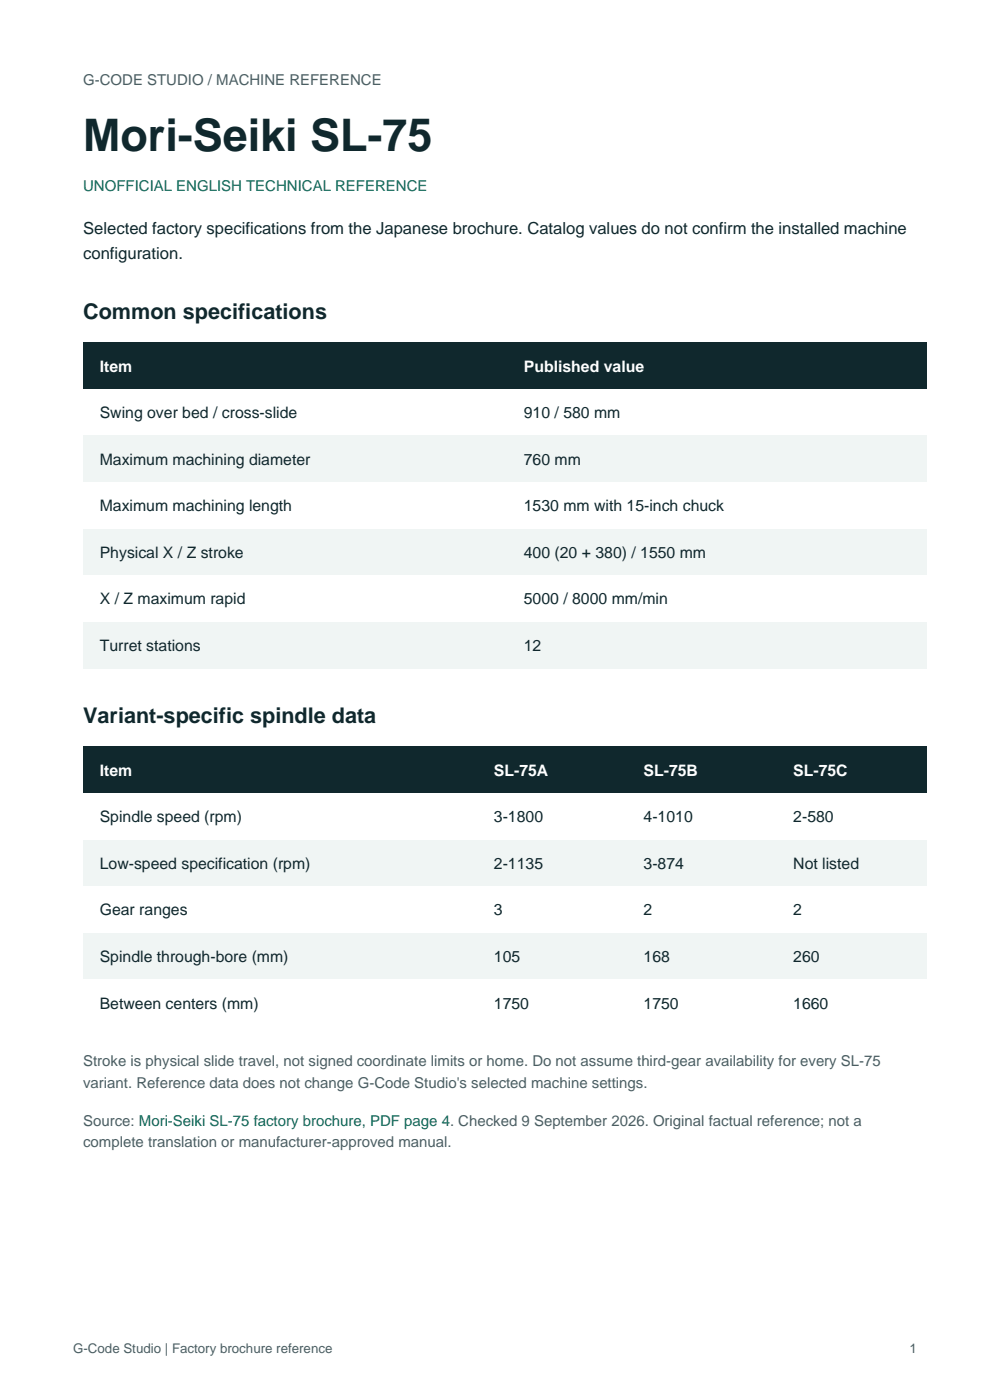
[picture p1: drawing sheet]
<svg xmlns="http://www.w3.org/2000/svg" width="210mm" height="297mm" viewBox="0 0 210 297" stroke-linecap="round" stroke-linejoin="round" font-family="sans-serif">
<defs><g id="words">
<text font-size="9.5" fill="#10282d" x="17.6" y="32.1">Mori-Seiki SL-75</text>
<g font-size="4.6" fill="#10282d">
<text x="17.6" y="67.7">Common specifications</text>
<text x="17.6" y="153.5">Variant-specific spindle data</text>
</g>
<g font-size="3.5" fill="#10282d">
<text x="17.6" y="49.7">Selected factory specifications from the Japanese brochure. Catalog values do not confirm the installed machine</text>
<text x="17.6" y="55">configuration.</text>
</g>
<g font-size="3.4" fill="#fff">
<text x="21.2" y="78.8">Item</text>
<text x="111.1" y="78.8">Published value</text>
<text x="21.2" y="164.6">Item</text>
<text x="104.8" y="164.6">SL-75A</text>
<text x="136.5" y="164.6">SL-75B</text>
<text x="168.3" y="164.6">SL-75C</text>
</g>
<g font-size="3.4" fill="#10282d">
<text x="21.2" y="88.7">Swing over bed / cross-slide</text>
<text x="111.1" y="88.7">910 / 580 mm</text>
<text x="21.2" y="98.6">Maximum machining diameter</text>
<text x="111.1" y="98.6">760 mm</text>
<text x="21.2" y="108.5">Maximum machining length</text>
<text x="111.1" y="108.5">1530 mm with 15-inch chuck</text>
<text x="21.2" y="118.4">Physical X / Z stroke</text>
<text x="111.1" y="118.4">400 (20 + 380) / 1550 mm</text>
<text x="21.2" y="128.2">X / Z maximum rapid</text>
<text x="111.1" y="128.2">5000 / 8000 mm/min</text>
<text x="21.2" y="138.1">Turret stations</text>
<text x="111.1" y="138.1">12</text>
<text x="21.2" y="174.4">Spindle speed (rpm)</text>
<text x="104.8" y="174.4">3-1800</text>
<text x="136.5" y="174.4">4-1010</text>
<text x="168.3" y="174.4">2-580</text>
<text x="21.2" y="184.3">Low-speed specification (rpm)</text>
<text x="104.8" y="184.3">2-1135</text>
<text x="136.5" y="184.3">3-874</text>
<text x="168.3" y="184.3">Not listed</text>
<text x="21.2" y="194.2">Gear ranges</text>
<text x="104.8" y="194.2">3</text>
<text x="136.5" y="194.2">2</text>
<text x="168.3" y="194.2">2</text>
<text x="21.2" y="204.1">Spindle through-bore (mm)</text>
<text x="104.8" y="204.1">105</text>
<text x="136.5" y="204.1">168</text>
<text x="168.3" y="204.1">260</text>
<text x="21.2" y="214">Between centers (mm)</text>
<text x="104.8" y="214">1750</text>
<text x="136.5" y="214">1750</text>
<text x="168.3" y="214">1660</text>
</g>
<g font-size="3.2" fill="#4b5e64">
<text x="17.6" y="18">G-CODE STUDIO / MACHINE REFERENCE</text>
<text x="17.6" y="226.1">Stroke is physical slide travel, not signed coordinate limits or home. Do not assume third-gear availability for every SL-75</text>
<text x="17.6" y="230.7">variant. Reference data does not change G-Code Studio's selected machine settings.</text>
<text x="17.6" y="238.8">Source: Mori-Seiki SL-75 factory brochure, PDF page 4. Checked 9 September 2026. Original factual reference; not a</text>
<text x="17.6" y="243.4">complete translation or manufacturer-approved manual.</text>
</g>
<text font-size="3.2" fill="#0b6a58" x="17.6" y="40.6">UNOFFICIAL ENGLISH TECHNICAL REFERENCE</text>
<g font-size="2.8" fill="#4b5e64">
<text x="15.5" y="287.1">G-Code Studio | Factory brochure reference</text>
<text x="192.9" y="287.1">1</text>
</g>
</g></defs>
<path d="M17.6 72.7h178.9v9.8h-178.9z" fill-rule="evenodd" fill="#10282d"/>
<path d="M17.6 82.5h178.9v9.9h-178.9z" fill-rule="evenodd" fill="#fff"/>
<path d="M17.6 92.4h178.9v9.9h-178.9z" fill-rule="evenodd" fill="#f0f5f4"/>
<path d="M17.6 102.3h178.9v9.9h-178.9z" fill-rule="evenodd" fill="#fff"/>
<path d="M17.6 112.2h178.9v9.9h-178.9z" fill-rule="evenodd" fill="#f0f5f4"/>
<path d="M17.6 122.1h178.9v9.8h-178.9z" fill-rule="evenodd" fill="#fff"/>
<path d="M17.6 131.9h178.9v9.9h-178.9z" fill-rule="evenodd" fill="#f0f5f4"/>
<path d="M17.6 158.4h178.9v9.9h-178.9z" fill-rule="evenodd" fill="#10282d"/>
<path d="M17.6 168.3h178.9v9.9h-178.9z" fill-rule="evenodd" fill="#fff"/>
<path d="M17.6 178.2h178.9v9.8h-178.9z" fill-rule="evenodd" fill="#f0f5f4"/>
<path d="M17.6 188h178.9v9.9h-178.9z" fill-rule="evenodd" fill="#fff"/>
<path d="M17.6 197.9h178.9v9.9h-178.9z" fill-rule="evenodd" fill="#f0f5f4"/>
<path d="M17.6 207.8h178.9v9.9h-178.9z" fill-rule="evenodd" fill="#fff"/>
<use href="#words"/>
</svg>
